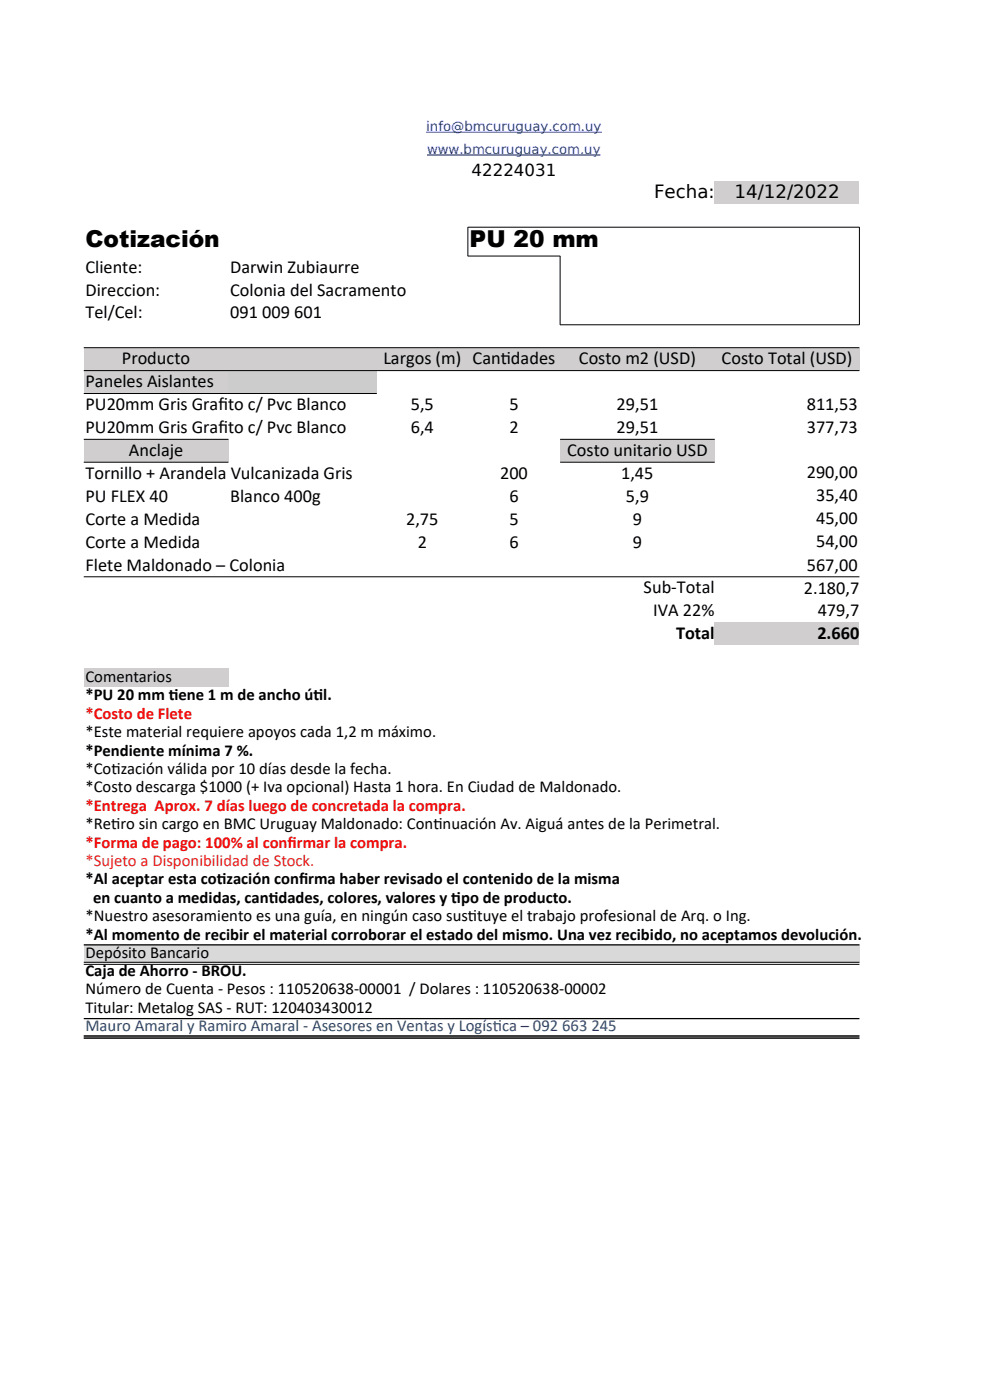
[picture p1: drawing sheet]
<svg xmlns="http://www.w3.org/2000/svg" width="210mm" height="297mm" viewBox="0 0 210 297" stroke-linecap="round" stroke-linejoin="round" font-family="sans-serif">
<defs><g id="words">
<g font-size="4.9">
<text x="18.1" y="52.5">Cotización</text>
<text x="99.6" y="52.5">PU 20 mm</text>
</g>
<g font-size="3.9">
<text x="138.7" y="42.1">Fecha:</text>
<text x="155.8" y="42.1">14/12/2022</text>
<text x="18.1" y="57.9">Cliente:</text>
<text x="48.8" y="57.9">Darwin Zubiaurre</text>
<text x="18.1" y="62.7">Direccion:</text>
<text x="48.8" y="62.7">Colonia del Sacramento</text>
<text x="18.1" y="67.6">Tel/Cel:</text>
<text x="48.8" y="67.6">091 009 601</text>
<text x="25.9" y="77.3">Producto</text>
<text x="81.3" y="77.3">Largos (m) Cant</text>
<text x="106.2" y="77.3">idades</text>
<text x="122.8" y="77.3">Costo m2 (USD)</text>
<text x="153.1" y="77.3">Costo Total (USD)</text>
<text x="18.1" y="82.2">Paneles Aislantes</text>
<text x="18.1" y="87">PU20mm Gris Graf</text>
<text x="46.3" y="87">ito c/ Pvc Blanco</text>
<text x="87.1" y="87">5,5</text>
<text x="108.1" y="87">5</text>
<text x="130.8" y="87">29,51</text>
<text x="171.1" y="86.9">811,53</text>
<text x="18.1" y="91.9">PU20mm Gris Graf</text>
<text x="46.3" y="91.9">ito c/ Pvc Blanco</text>
<text x="87.1" y="91.9">6,4</text>
<text x="108.1" y="91.9">2</text>
<text x="130.8" y="91.9">29,51</text>
<text x="171.1" y="91.8">377,73</text>
<text x="18.1" y="101.6">Tornillo + Arandela Vulcanizada Gris</text>
<text x="27.3" y="96.7">Anclaje</text>
<text x="106.1" y="101.6">200</text>
<text x="120.3" y="96.7">Costo unitario USD</text>
<text x="131.8" y="101.6">1,45</text>
<text x="171.1" y="101.5">290,00</text>
<text x="18.1" y="106.4">PU FLEX 40</text>
<text x="48.8" y="106.4">Blanco 400g</text>
<text x="108.1" y="106.4">6</text>
<text x="132.8" y="106.4">5,9</text>
<text x="173.1" y="106.3">35,40</text>
<text x="18.1" y="111.3">Corte a Medida</text>
<text x="86.2" y="111.3">2,75</text>
<text x="108.1" y="111.3">5</text>
<text x="134.2" y="111.3">9</text>
<text x="173.1" y="111.2">45,00</text>
<text x="18.1" y="116.2">Corte a Medida</text>
<text x="88.6" y="116.2">2</text>
<text x="108.1" y="116.2">6</text>
<text x="134.2" y="116.2">9</text>
<text x="173.1" y="116.1">54,00</text>
<text x="18.1" y="121">Flete Maldonado – Colonia</text>
<text x="136.5" y="125.8">Sub-Total</text>
<text x="170.5" y="125.9">2.180,7</text>
<text x="171.1" y="121">567,00</text>
<text x="138.6" y="130.6">IVA 22%</text>
<text x="173.5" y="130.7">479,7</text>
<text x="143.4" y="135.5">Total</text>
<text x="173.4" y="135.6">2.660</text>
</g>
<g font-size="3.5">
<text x="100" y="37.3">42224031</text>
<text x="18.1" y="144.6">Comentarios</text>
<text x="18.1" y="148.6">*PU 20 mm t</text>
<text x="35.8" y="148.6">iene 1 m de ancho út</text>
<text x="66.5" y="148.6">il.</text>
<text x="18.1" y="156.4">*Este material requiere apoyos cada 1,2 m máximo.</text>
<text x="18.1" y="160.3">*Pendiente mínima 7 %.</text>
<text x="18.1" y="164.2">*Cot</text>
<text x="23.6" y="164.2">ización válida por 10 días desde la fecha.</text>
<text x="18.1" y="168.1">*Costo descarga $1000 (+ Iva opcional) Hasta 1 hora. En Ciudad de Maldonado.</text>
<text x="18.1" y="175.9">*Ret</text>
<text x="23.6" y="175.9">iro sin cargo en BMC Uruguay Maldonado: Cont</text>
<text x="91.9" y="175.9">inuación Av. Aiguá antes de la Perimetral.</text>
<text x="18.1" y="187.6">*Al aceptar esta cot</text>
<text x="19.7" y="191.6">en cuanto a medidas, cant</text>
<text x="46" y="187.6">ización conf</text>
<text x="57" y="191.6">idades, colores, valores y t</text>
<text x="63.4" y="187.6">irma haber revisado el contenido de la misma</text>
<text x="95.7" y="191.6">ipo de producto.</text>
<text x="18.1" y="195.5">*Nuestro asesoramiento es una guía, en ningún caso sust</text>
<text x="99.3" y="195.5">ituye el trabajo profesional de Arq. o Ing.</text>
<text x="18.1" y="199.4">*Al momento de recibir el material corroborar el estado del mismo. Una vez recibido, no aceptamos devolución.</text>
<text x="18.1" y="203.1">Depósito Bancario</text>
<text x="18.1" y="207.1">Caja de Ahorro - BROU.</text>
<text x="18.1" y="211">Número de Cuenta - Pesos : 110520638-00001 / Dolares : 110520638-00002</text>
<text x="18.1" y="214.9">Titular: Metalog SAS - RUT: 120403430012</text>
</g>
<g font-size="3.5" fill="#f10d0c">
<text x="18.1" y="152.5">*Costo de Flete</text>
<text x="18.1" y="172">*Entrega Aprox. 7 días luego de concretada la compra.</text>
<text x="18.1" y="179.9">*Forma de pago: 100% al conf</text>
<text x="61" y="179.9">irmar la compra.</text>
</g>
<text font-size="3.5" fill="#c9211e" x="18.1" y="183.8">*Sujeto a Disponibilidad de Stock.</text>
<g font-size="3.5" fill="#1f4e78">
<text x="18.1" y="218.8">Mauro Amaral y Ramiro Amaral - Asesores en Ventas y Logíst</text>
<text x="104.5" y="218.8">ica – 092 663 245</text>
</g>
<g font-size="2.8" fill="#00f">
<text x="90.4" y="27.8">info@bmcuruguay.com.uy</text>
<text x="90.6" y="32.6">www.bmcuruguay.com.uy</text>
</g>
</g></defs>
<g fill="#d0cece">
<path d="M151.6 38.5h30.7v4.8h-30.7z" fill-rule="evenodd"/>
<path d="M17.8 73.7h164.5v4.9h-164.5z" fill-rule="evenodd"/>
<path d="M17.8 78.6h30.6v4.9h-30.6z" fill-rule="evenodd"/>
</g>
<path d="M48.4 78.6h31.5v4.9h-31.5z" fill-rule="evenodd" fill="#ccc"/>
<g fill="#d0cece">
<path d="M17.8 93.2h30.6v4.8h-30.6z" fill-rule="evenodd"/>
<path d="M118.8 93.2h32.8v4.8h-32.8z" fill-rule="evenodd"/>
<path d="M151.6 132.1h30.7v4.8h-30.7z" fill-rule="evenodd"/>
<path d="M17.8 141.8h30.6v3.9h-30.6z" fill-rule="evenodd"/>
</g>
<path d="M17.8 200.4h164.5v3.9h-164.5z" fill-rule="evenodd" fill="#d9d9d9"/>
<g fill="none" stroke="#000" stroke-width=".21">
<path d="M99.2 48.2h83.1M99.2 54.3h19.6v14.6M99.3 48.2v6.1M182.3 48.2v20.7M17.8 73.8h164.5M17.8 78.6h164.5M118.8 68.9h63.5M17.8 83.5h62.1M17.8 93.2h30.7M17.8 98.1h30.7M118.8 93.2h32.8M118.8 98.1h32.8"/>
<path d="M17.8 122.4h164.5M17.8 204.1h164.5M17.8 204.6h164.5M17.8 219.8h164.5M17.8 220.2h164.5"/>
</g>
<path d="M17.8 200.5h164.5M17.8 216.1h164.5" fill="none" stroke="#000" stroke-width=".26"/>
<path d="M90.4 28h37.2M90.6 32.9h36.9" fill="none" stroke="#00f" stroke-width=".21"/>
<use href="#words"/>
</svg>
